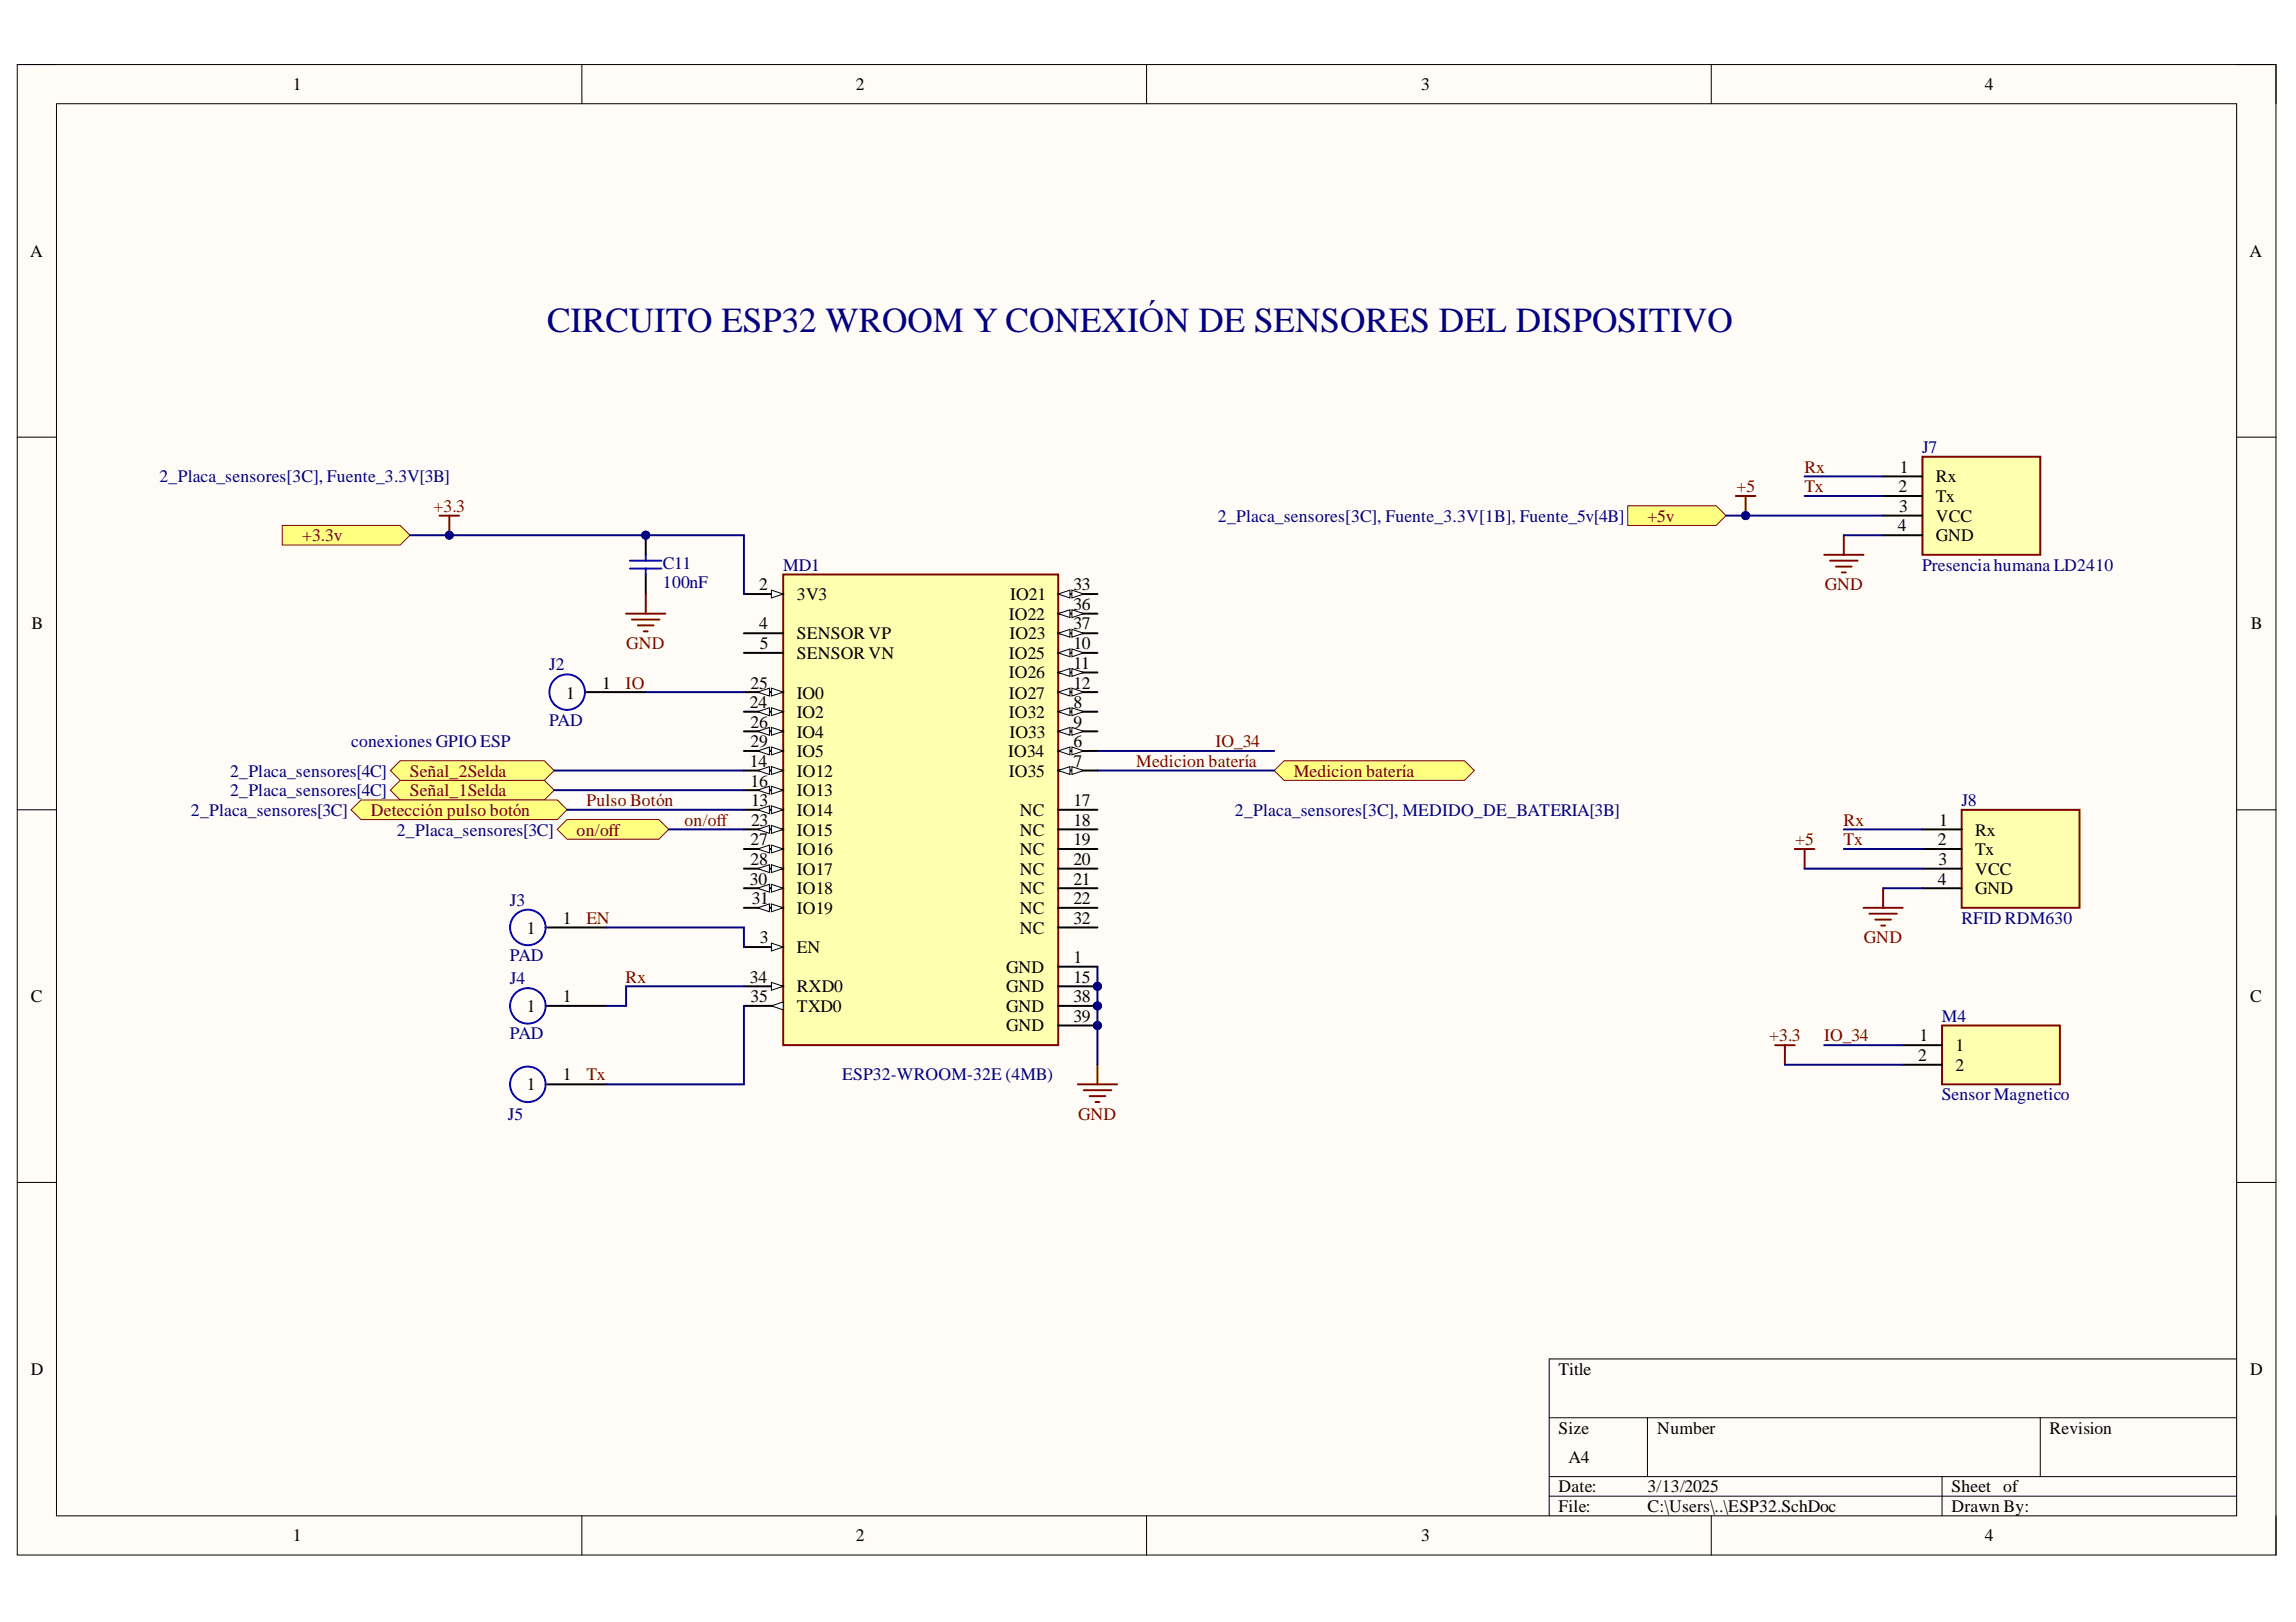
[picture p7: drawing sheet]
<svg xmlns="http://www.w3.org/2000/svg" width="297mm" height="210mm" viewBox="0 0 297 210" stroke-linecap="round" stroke-linejoin="round" font-family="sans-serif">
<defs><g id="words">
<text font-size="4.6" fill="#000080" x="70.8" y="42.9">CIRCUITO ESP32 WROOM Y CONEXIÓN DE SENSORES DEL DISPOSITIVO</text>
<g font-size="2.3">
<text x="37.9" y="11.7">1</text>
<text x="110.7" y="11.7">2</text>
<text x="183.9" y="11.7">3</text>
<text x="256.8" y="11.7">4</text>
<text x="3.9" y="33.3">A</text>
<text x="291" y="33.3">A</text>
<text x="245.6" y="63.7">2</text>
<text x="245.8" y="61.2">1</text>
<text x="250.4" y="62.4">Rx</text>
<text x="250.4" y="65">Tx</text>
<text x="245.5" y="68.8">4</text>
<text x="245.7" y="66.2">3</text>
<text x="250.4" y="70">GND</text>
<text x="250.4" y="67.5">VCC</text>
<text x="98.2" y="76.4">2</text>
<text x="103.1" y="77.6">3V3</text>
<text x="130.7" y="77.6">IO21</text>
<text x="138.9" y="76.4">33</text>
<text x="4.1" y="81.4">B</text>
<text x="98.2" y="81.4">4</text>
<text x="98.3" y="84">5</text>
<text x="103.1" y="82.7">SENSOR VP</text>
<text x="130.5" y="80.2">IO22</text>
<text x="130.6" y="82.7">IO23</text>
<text x="138.9" y="78.9">36</text>
<text x="138.9" y="81.4">37</text>
<text x="138.9" y="84">10</text>
<text x="291.2" y="81.4">B</text>
<text x="77.9" y="89.1">1</text>
<text x="97.1" y="89.1">25</text>
<text x="103.1" y="85.2">SENSOR VN</text>
<text x="130.5" y="85.2">IO25</text>
<text x="130.5" y="87.8">IO26</text>
<text x="138.9" y="86.5">11</text>
<text x="138.9" y="89.1">12</text>
<text x="73.2" y="90.4">1</text>
<text x="97" y="91.7">24</text>
<text x="97.1" y="94.2">26</text>
<text x="103.1" y="90.4">IO0</text>
<text x="103.1" y="92.9">IO2</text>
<text x="103.1" y="95.5">IO4</text>
<text x="130.5" y="90.4">IO27</text>
<text x="130.5" y="92.9">IO32</text>
<text x="130.6" y="95.5">IO33</text>
<text x="138.9" y="91.7">8</text>
<text x="138.9" y="94.2">9</text>
<text x="97" y="99.3">14</text>
<text x="97.1" y="96.7">29</text>
<text x="97.1" y="101.8">16</text>
<text x="103.1" y="98">IO5</text>
<text x="103.1" y="100.5">IO12</text>
<text x="130.4" y="98">IO34</text>
<text x="130.5" y="100.5">IO35</text>
<text x="138.9" y="96.7">6</text>
<text x="138.9" y="99.3">7</text>
<text x="97.2" y="104.3">13</text>
<text x="97.2" y="106.9">23</text>
<text x="103.1" y="103.1">IO13</text>
<text x="103.1" y="105.6">IO14</text>
<text x="131.9" y="105.6">NC</text>
<text x="138.9" y="104.3">17</text>
<text x="138.9" y="106.9">18</text>
<text x="250.9" y="106.9">1</text>
<text x="97.1" y="109.4">27</text>
<text x="97.1" y="111.9">28</text>
<text x="103.1" y="108.1">IO15</text>
<text x="103.1" y="110.7">IO16</text>
<text x="103.1" y="113.2">IO17</text>
<text x="131.9" y="108.1">NC</text>
<text x="131.9" y="110.7">NC</text>
<text x="131.9" y="113.2">NC</text>
<text x="138.9" y="109.4">19</text>
<text x="138.9" y="111.9">20</text>
<text x="250.7" y="109.4">2</text>
<text x="250.8" y="111.9">3</text>
<text x="255.5" y="108.1">Rx</text>
<text x="255.5" y="110.7">Tx</text>
<text x="255.5" y="113.2">VCC</text>
<text x="72.8" y="119.5">1</text>
<text x="97" y="114.5">30</text>
<text x="97.3" y="117">31</text>
<text x="103.1" y="115.7">IO18</text>
<text x="103.1" y="118.3">IO19</text>
<text x="131.9" y="115.7">NC</text>
<text x="131.9" y="118.3">NC</text>
<text x="138.9" y="114.5">21</text>
<text x="138.9" y="117">22</text>
<text x="138.9" y="119.5">32</text>
<text x="250.7" y="114.5">4</text>
<text x="255.5" y="115.7">GND</text>
<text x="68.2" y="120.8">1</text>
<text x="98.3" y="122.1">3</text>
<text x="103.1" y="123.3">EN</text>
<text x="130.2" y="125.9">GND</text>
<text x="131.9" y="120.8">NC</text>
<text x="138.9" y="124.6">1</text>
<text x="4" y="129.7">C</text>
<text x="68.2" y="130.9">1</text>
<text x="72.8" y="129.7">1</text>
<text x="97" y="127.1">34</text>
<text x="97.1" y="129.7">35</text>
<text x="103.1" y="128.4">RXD0</text>
<text x="103.1" y="130.9">TXD0</text>
<text x="130.2" y="128.4">GND</text>
<text x="130.2" y="130.9">GND</text>
<text x="138.9" y="127.1">15</text>
<text x="138.9" y="129.7">38</text>
<text x="291.1" y="129.7">C</text>
<text x="130.2" y="133.5">GND</text>
<text x="138.9" y="132.2">39</text>
<text x="248.2" y="137.3">2</text>
<text x="248.3" y="134.7">1</text>
<text x="253" y="136">1</text>
<text x="68.2" y="141.1">1</text>
<text x="72.8" y="139.8">1</text>
<text x="253" y="138.6">2</text>
<text x="4" y="177.9">D</text>
<text x="201.6" y="177.9">Title</text>
<text x="291.1" y="177.9">D</text>
<text x="201.6" y="185.5">Size</text>
<text x="214.4" y="185.5">Number</text>
<text x="265.2" y="185.5">Revision</text>
<text x="202.9" y="189.3">A4</text>
<text x="201.6" y="193.1">Date:</text>
<text x="201.6" y="195.7">File:</text>
<text x="213.1" y="193.1">3/13/2025</text>
<text x="213.1" y="195.7">C:\Users\..\ESP32.SchDoc</text>
<text x="252.5" y="193.1">Sheet of</text>
<text x="252.5" y="195.7">Drawn By:</text>
<text x="37.9" y="199.5">1</text>
<text x="110.7" y="199.5">2</text>
<text x="183.9" y="199.5">3</text>
<text x="256.8" y="199.5">4</text>
</g>
<g font-size="2.3" fill="#000080">
<text x="248.7" y="58.6">J7</text>
<text x="20.6" y="62.4">2_Placa_sensores[3C], Fuente_3.3V[3B]</text>
<text x="157.6" y="67.5">2_Placa_sensores[3C], Fuente_3.3V[1B], Fuente_5v[4B]</text>
<text x="85.8" y="76.1">100nF</text>
<text x="85.8" y="73.6">C11</text>
<text x="101.3" y="73.8">MD1</text>
<text x="248.7" y="73.8">Presencia humana LD2410</text>
<text x="71" y="86.8">J2</text>
<text x="71" y="93.9">PAD</text>
<text x="29.8" y="100.5">2_Placa_sensores[4C]</text>
<text x="45.4" y="96.7">conexiones GPIO ESP</text>
<text x="24.7" y="105.6">2_Placa_sensores[3C]</text>
<text x="29.8" y="103.1">2_Placa_sensores[4C]</text>
<text x="159.8" y="105.6">2_Placa_sensores[3C], MEDIDO_DE_BATERIA[3B]</text>
<text x="253.7" y="104.3">J8</text>
<text x="51.3" y="108.1">2_Placa_sensores[3C]</text>
<text x="66" y="117.3">J3</text>
<text x="253.7" y="119.5">RFID RDM630</text>
<text x="66" y="124.4">PAD</text>
<text x="66" y="127.4">J4</text>
<text x="66" y="134.5">PAD</text>
<text x="251.2" y="132.2">M4</text>
<text x="108.9" y="139.8">ESP32-WROOM-32E (4MB)</text>
<text x="251.2" y="142.4">Sensor Magnetico</text>
<text x="65.7" y="144.9">J5</text>
</g>
<g font-size="2.3" fill="#800000">
<text x="224.6" y="63.7">+5</text>
<text x="233.4" y="61.2">Rx</text>
<text x="233.4" y="63.7">Tx</text>
<text x="39.1" y="70">+3.3v</text>
<text x="56.1" y="66.2">+3.3</text>
<text x="213.1" y="67.5">+5v</text>
<text x="236.1" y="76.4">GND</text>
<text x="81" y="84">GND</text>
<text x="80.9" y="89.1">IO</text>
<text x="53" y="100.5">Señal_2Selda</text>
<text x="147" y="99.3">Medicion batería</text>
<text x="157.2" y="96.7">IO_34</text>
<text x="167.4" y="100.5">Medicion batería</text>
<text x="48" y="105.6">Detección pulso botón</text>
<text x="53" y="103.1">Señal_1Selda</text>
<text x="75.9" y="104.3">Pulso Botón</text>
<text x="88.6" y="106.9">on/off</text>
<text x="238.5" y="106.9">Rx</text>
<text x="74.6" y="108.1">on/off</text>
<text x="232.3" y="109.4">+5</text>
<text x="238.5" y="109.4">Tx</text>
<text x="75.9" y="119.5">EN</text>
<text x="241.1" y="122.1">GND</text>
<text x="80.9" y="127.1">Rx</text>
<text x="228.9" y="134.7">+3.3</text>
<text x="236" y="134.7">IO_34</text>
<text x="75.9" y="139.8">Tx</text>
<text x="139.5" y="144.9">GND</text>
</g>
</g></defs>
<path d="M2.2 8.4h292.2v192.8h-292.2z" fill-rule="evenodd" fill="#fffcf8"/>
<path d="M2.2 8.4h292.2v192.8h-292.2z" fill="none" stroke="#000" stroke-width=".13"/>
<path d="M7.3 13.4h282.1v182.8h-282.1z" fill-rule="evenodd" fill="#fffcf8"/>
<g fill="none" stroke="#000" stroke-width=".13">
<path d="M2.2 8.3h5.1M7.3 13.4h282.1v182.8h-282.1zM75.3 8.3v5.1M148.3 8.3v5.1M221.4 8.4v5M289.4 8.4h5v5M2.2 56.6h5.1M289.4 56.6h5M2.2 104.8h5.1M289.4 104.8h5M2.2 153h5.1M289.4 153h5"/>
<path d="M289.4 175.9h-89v20.3M75.3 196.2v5M148.3 196.2v5M200.4 183.5h89M200.4 191.1h89M200.4 193.6h89M213.1 183.5v7.6M221.4 196.2v5M251.2 191.1v5.1M264 183.5v7.6M294.4 196.2v5"/>
</g>
<circle cx="142" cy="127.6" r=".51" fill="#000080"/>
<circle cx="142" cy="127.6" r=".51" fill="none" stroke="#000080" stroke-width=".13"/>
<circle cx="142" cy="130.2" r=".51" fill="#000080"/>
<circle cx="142" cy="130.2" r=".51" fill="none" stroke="#000080" stroke-width=".13"/>
<circle cx="142" cy="132.7" r=".51" fill="#000080"/>
<circle cx="142" cy="132.7" r=".51" fill="none" stroke="#000080" stroke-width=".13"/>
<path d="M101.3 74.3h35.6v61h-35.6z" fill-rule="evenodd" fill="#ffffb0"/>
<path d="M101.3 74.3h35.6v61h-35.6z" fill="none" stroke="#800000" stroke-width=".25"/>
<path d="M96.2 76.9h5.1" fill="none" stroke="#000" stroke-width=".25"/>
<path d="M99.8 76.4l1.5 .5-1.5 .5z" fill="#f8fcff"/>
<path d="M99.8 76.4l1.5 .5-1.5 .5z" fill="none" stroke="#000" stroke-width=".13"/>
<path d="M96.2 84.5h5.1M96.2 82h5.1M96.2 89.6h5.1" fill="none" stroke="#000" stroke-width=".25"/>
<path d="M99.8 89.1l1.5 .5-1.5 .5z" fill="#f8fcff"/>
<path d="M99.8 89.1l1.5 .5-1.5 .5z" fill="none" stroke="#000" stroke-width=".13"/>
<path d="M98 89.6l1.5-.5v1z" fill="#f8fcff"/>
<path d="M98 89.6l1.5-.5v1z" fill="none" stroke="#000" stroke-width=".13"/>
<path d="M96.2 92.1h5.1" fill="none" stroke="#000" stroke-width=".25"/>
<path d="M99.8 91.6l1.5 .5-1.5 .5z" fill="#f8fcff"/>
<path d="M99.8 91.6l1.5 .5-1.5 .5z" fill="none" stroke="#000" stroke-width=".13"/>
<path d="M98 92.1l1.5-.5v1z" fill="#f8fcff"/>
<path d="M98 92.1l1.5-.5v1z" fill="none" stroke="#000" stroke-width=".13"/>
<path d="M96.2 94.6h5.1" fill="none" stroke="#000" stroke-width=".25"/>
<path d="M99.8 94.1l1.5 .5-1.5 .5z" fill="#f8fcff"/>
<path d="M99.8 94.1l1.5 .5-1.5 .5z" fill="none" stroke="#000" stroke-width=".13"/>
<path d="M98 94.6l1.5-.5v1z" fill="#f8fcff"/>
<path d="M98 94.6l1.5-.5v1z" fill="none" stroke="#000" stroke-width=".13"/>
<path d="M96.2 97.2h5.1" fill="none" stroke="#000" stroke-width=".25"/>
<path d="M99.8 96.7l1.5 .5-1.5 .5z" fill="#f8fcff"/>
<path d="M99.8 96.7l1.5 .5-1.5 .5z" fill="none" stroke="#000" stroke-width=".13"/>
<path d="M98 97.2l1.5-.5v1z" fill="#f8fcff"/>
<path d="M98 97.2l1.5-.5v1z" fill="none" stroke="#000" stroke-width=".13"/>
<path d="M96.2 99.7h5.1" fill="none" stroke="#000" stroke-width=".25"/>
<path d="M99.8 99.2l1.5 .5-1.5 .5z" fill="#f8fcff"/>
<path d="M99.8 99.2l1.5 .5-1.5 .5z" fill="none" stroke="#000" stroke-width=".13"/>
<path d="M98 99.7l1.5-.5v1z" fill="#f8fcff"/>
<path d="M98 99.7l1.5-.5v1z" fill="none" stroke="#000" stroke-width=".13"/>
<path d="M96.2 102.3h5.1" fill="none" stroke="#000" stroke-width=".25"/>
<path d="M99.8 101.7l1.5 .6-1.5 .5z" fill="#f8fcff"/>
<path d="M99.8 101.7l1.5 .6-1.5 .5z" fill="none" stroke="#000" stroke-width=".13"/>
<path d="M98 102.3l1.5-.6v1.1z" fill="#f8fcff"/>
<path d="M98 102.3l1.5-.6v1.1z" fill="none" stroke="#000" stroke-width=".13"/>
<path d="M96.2 104.8h5.1" fill="none" stroke="#000" stroke-width=".25"/>
<path d="M99.8 104.3l1.5 .5-1.5 .5z" fill="#f8fcff"/>
<path d="M99.8 104.3l1.5 .5-1.5 .5z" fill="none" stroke="#000" stroke-width=".13"/>
<path d="M98 104.8l1.5-.5v1z" fill="#f8fcff"/>
<path d="M98 104.8l1.5-.5v1z" fill="none" stroke="#000" stroke-width=".13"/>
<path d="M96.2 107.3h5.1" fill="none" stroke="#000" stroke-width=".25"/>
<path d="M99.8 106.8l1.5 .5-1.5 .5z" fill="#f8fcff"/>
<path d="M99.8 106.8l1.5 .5-1.5 .5z" fill="none" stroke="#000" stroke-width=".13"/>
<path d="M98 107.3l1.5-.5v1z" fill="#f8fcff"/>
<path d="M98 107.3l1.5-.5v1z" fill="none" stroke="#000" stroke-width=".13"/>
<path d="M96.2 109.9h5.1" fill="none" stroke="#000" stroke-width=".25"/>
<path d="M99.8 109.4l1.5 .5-1.5 .5z" fill="#f8fcff"/>
<path d="M99.8 109.4l1.5 .5-1.5 .5z" fill="none" stroke="#000" stroke-width=".13"/>
<path d="M98 109.9l1.5-.5v1z" fill="#f8fcff"/>
<path d="M98 109.9l1.5-.5v1z" fill="none" stroke="#000" stroke-width=".13"/>
<path d="M96.2 112.4h5.1" fill="none" stroke="#000" stroke-width=".25"/>
<path d="M99.8 111.9l1.5 .5-1.5 .5z" fill="#f8fcff"/>
<path d="M99.8 111.9l1.5 .5-1.5 .5z" fill="none" stroke="#000" stroke-width=".13"/>
<path d="M98 112.4l1.5-.5v1z" fill="#f8fcff"/>
<path d="M98 112.4l1.5-.5v1z" fill="none" stroke="#000" stroke-width=".13"/>
<path d="M96.2 114.9h5.1" fill="none" stroke="#000" stroke-width=".25"/>
<path d="M99.8 114.4l1.5 .5-1.5 .6z" fill="#f8fcff"/>
<path d="M99.8 114.4l1.5 .5-1.5 .6z" fill="none" stroke="#000" stroke-width=".13"/>
<path d="M98 114.9l1.5-.5v1.1z" fill="#f8fcff"/>
<path d="M98 114.9l1.5-.5v1.1z" fill="none" stroke="#000" stroke-width=".13"/>
<path d="M96.2 117.5h5.1" fill="none" stroke="#000" stroke-width=".25"/>
<path d="M99.8 117l1.5 .5-1.5 .5z" fill="#f8fcff"/>
<path d="M99.8 117l1.5 .5-1.5 .5z" fill="none" stroke="#000" stroke-width=".13"/>
<path d="M98 117.5l1.5-.5v1z" fill="#f8fcff"/>
<path d="M98 117.5l1.5-.5v1z" fill="none" stroke="#000" stroke-width=".13"/>
<path d="M136.9 76.9h5.1" fill="none" stroke="#000" stroke-width=".25"/>
<path d="M136.9 76.9l1.5-.5v1z" fill="#f8fcff"/>
<path d="M136.9 76.9l1.5-.5v1z" fill="none" stroke="#000" stroke-width=".13"/>
<path d="M138.7 76.4l1.5 .5-1.5 .5z" fill="#f8fcff"/>
<path d="M138.7 76.4l1.5 .5-1.5 .5z" fill="none" stroke="#000" stroke-width=".13"/>
<path d="M136.9 79.4h5.1" fill="none" stroke="#000" stroke-width=".25"/>
<path d="M136.9 79.4l1.5-.5v1z" fill="#f8fcff"/>
<path d="M136.9 79.4l1.5-.5v1z" fill="none" stroke="#000" stroke-width=".13"/>
<path d="M138.7 78.9l1.5 .5-1.5 .5z" fill="#f8fcff"/>
<path d="M138.7 78.9l1.5 .5-1.5 .5z" fill="none" stroke="#000" stroke-width=".13"/>
<path d="M136.9 82h5.1" fill="none" stroke="#000" stroke-width=".25"/>
<path d="M136.9 82l1.5-.6v1.1z" fill="#f8fcff"/>
<path d="M136.9 82l1.5-.6v1.1z" fill="none" stroke="#000" stroke-width=".13"/>
<path d="M138.7 81.4l1.5 .6-1.5 .5z" fill="#f8fcff"/>
<path d="M138.7 81.4l1.5 .6-1.5 .5z" fill="none" stroke="#000" stroke-width=".13"/>
<path d="M136.9 84.5h5.1" fill="none" stroke="#000" stroke-width=".25"/>
<path d="M136.9 84.5l1.5-.5v1z" fill="#f8fcff"/>
<path d="M136.9 84.5l1.5-.5v1z" fill="none" stroke="#000" stroke-width=".13"/>
<path d="M138.7 84l1.5 .5-1.5 .5z" fill="#f8fcff"/>
<path d="M138.7 84l1.5 .5-1.5 .5z" fill="none" stroke="#000" stroke-width=".13"/>
<path d="M136.9 87h5.1" fill="none" stroke="#000" stroke-width=".25"/>
<path d="M136.9 87l1.5-.5v1z" fill="#f8fcff"/>
<path d="M136.9 87l1.5-.5v1z" fill="none" stroke="#000" stroke-width=".13"/>
<path d="M138.7 86.5l1.5 .5-1.5 .5z" fill="#f8fcff"/>
<path d="M138.7 86.5l1.5 .5-1.5 .5z" fill="none" stroke="#000" stroke-width=".13"/>
<path d="M136.9 89.6h5.1" fill="none" stroke="#000" stroke-width=".25"/>
<path d="M136.9 89.6l1.5-.5v1z" fill="#f8fcff"/>
<path d="M136.9 89.6l1.5-.5v1z" fill="none" stroke="#000" stroke-width=".13"/>
<path d="M138.7 89.1l1.5 .5-1.5 .5z" fill="#f8fcff"/>
<path d="M138.7 89.1l1.5 .5-1.5 .5z" fill="none" stroke="#000" stroke-width=".13"/>
<path d="M136.9 92.1h5.1" fill="none" stroke="#000" stroke-width=".25"/>
<path d="M136.9 92.1l1.5-.5v1z" fill="#f8fcff"/>
<path d="M136.9 92.1l1.5-.5v1z" fill="none" stroke="#000" stroke-width=".13"/>
<path d="M138.7 91.6l1.5 .5-1.5 .5z" fill="#f8fcff"/>
<path d="M138.7 91.6l1.5 .5-1.5 .5z" fill="none" stroke="#000" stroke-width=".13"/>
<path d="M136.9 94.6h5.1" fill="none" stroke="#000" stroke-width=".25"/>
<path d="M136.9 94.6l1.5-.5v1z" fill="#f8fcff"/>
<path d="M136.9 94.6l1.5-.5v1z" fill="none" stroke="#000" stroke-width=".13"/>
<path d="M138.7 94.1l1.5 .5-1.5 .5z" fill="#f8fcff"/>
<path d="M138.7 94.1l1.5 .5-1.5 .5z" fill="none" stroke="#000" stroke-width=".13"/>
<path d="M136.9 97.2h5.1" fill="none" stroke="#000" stroke-width=".25"/>
<path d="M136.9 97.2l1.5-.5v1z" fill="#f8fcff"/>
<path d="M136.9 97.2l1.5-.5v1z" fill="none" stroke="#000" stroke-width=".13"/>
<path d="M138.7 96.7l1.5 .5-1.5 .5z" fill="#f8fcff"/>
<path d="M138.7 96.7l1.5 .5-1.5 .5z" fill="none" stroke="#000" stroke-width=".13"/>
<path d="M136.9 99.7h5.1" fill="none" stroke="#000" stroke-width=".25"/>
<path d="M136.9 99.7l1.5-.5v1z" fill="#f8fcff"/>
<path d="M136.9 99.7l1.5-.5v1z" fill="none" stroke="#000" stroke-width=".13"/>
<path d="M138.7 99.2l1.5 .5-1.5 .5z" fill="#f8fcff"/>
<path d="M138.7 99.2l1.5 .5-1.5 .5z" fill="none" stroke="#000" stroke-width=".13"/>
<path d="M96.2 122.6h5.1" fill="none" stroke="#000" stroke-width=".25"/>
<path d="M99.8 122.1l1.5 .5-1.5 .5z" fill="#f8fcff"/>
<path d="M99.8 122.1l1.5 .5-1.5 .5z" fill="none" stroke="#000" stroke-width=".13"/>
<path d="M96.2 127.6h5.1" fill="none" stroke="#000" stroke-width=".25"/>
<path d="M99.8 127.1l1.5 .5-1.5 .5z" fill="#f8fcff"/>
<path d="M99.8 127.1l1.5 .5-1.5 .5z" fill="none" stroke="#000" stroke-width=".13"/>
<path d="M96.2 130.2h5.1" fill="none" stroke="#000" stroke-width=".25"/>
<path d="M99.8 130.2l1.5-.5v1z" fill="#f8fcff"/>
<path d="M99.8 130.2l1.5-.5v1z" fill="none" stroke="#000" stroke-width=".13"/>
<path d="M136.9 104.8h5.1M136.9 107.3h5.1M136.9 109.9h5.1M136.9 112.4h5.1M136.9 114.9h5.1M136.9 117.5h5.1M136.9 120h5.1M136.9 125.1h5.1M136.9 127.6h5.1" fill="none" stroke="#000" stroke-width=".25"/>
<circle cx="142" cy="127.6" r=".51" fill="#000080"/>
<circle cx="142" cy="127.6" r=".51" fill="none" stroke="#000080" stroke-width=".13"/>
<path d="M136.9 130.2h5.1" fill="none" stroke="#000" stroke-width=".25"/>
<circle cx="142" cy="130.2" r=".51" fill="#000080"/>
<circle cx="142" cy="130.2" r=".51" fill="none" stroke="#000080" stroke-width=".13"/>
<path d="M136.9 132.7h5.1" fill="none" stroke="#000" stroke-width=".25"/>
<circle cx="142" cy="132.7" r=".51" fill="#000080"/>
<circle cx="142" cy="132.7" r=".51" fill="none" stroke="#000080" stroke-width=".13"/>
<g fill="none" stroke="#00f" stroke-width=".25">
<circle cx="68.3" cy="130.2" r="2.3"/>
<circle cx="68.3" cy="120" r="2.3"/>
</g>
<path d="M70.8 130.2h7.7M70.8 120h7.7" fill="none" stroke="#000" stroke-width=".25"/>
<circle cx="83.5" cy="69.3" r=".51" fill="#000080"/>
<circle cx="83.5" cy="69.3" r=".51" fill="none" stroke="#000080" stroke-width=".13"/>
<path d="M83.5 69.3v2.5M83.5 74.3v2.6" fill="none" stroke="#000" stroke-width=".25"/>
<circle cx="83.5" cy="69.3" r=".51" fill="#000080"/>
<circle cx="83.5" cy="69.3" r=".51" fill="none" stroke="#000080" stroke-width=".13"/>
<path d="M81.5 72.6h4.1M81.5 73.6h4.1M83.5 71.8v.8M83.5 73.6v.7" fill="none" stroke="#00f" stroke-width=".25"/>
<path d="M81 79.4h5.1M83.5 76.9v2.5M81.8 80.2h3.5M82.5 80.9h2.1M83.3 81.7h.5M142 137.8v2.5M139.4 140.3h5.1M140.2 141.1h3.6M141 141.9h2M141.7 142.6h.5" fill="none" stroke="#800000" stroke-width=".25"/>
<path d="M164.8 99.7l1.3-1.2h23.4l1.2 1.2-1.2 1.3h-23.4z" fill-rule="evenodd" fill="#ffff80"/>
<path d="M164.8 99.7l1.3-1.2h23.4l1.2 1.2-1.2 1.3h-23.4z" fill="none" stroke="#800000" stroke-width=".13"/>
<path d="M50.5 102.3l1.3-1.3h18.6l1.3 1.3-1.3 1.2h-18.6z" fill-rule="evenodd" fill="#ffff80"/>
<path d="M50.5 102.3l1.3-1.3h18.6l1.3 1.3-1.3 1.2h-18.6z" fill="none" stroke="#800000" stroke-width=".13"/>
<path d="M45.4 104.8l1.3-1.3h25.4l1.3 1.3-1.3 1.3h-25.4z" fill-rule="evenodd" fill="#ffff80"/>
<path d="M45.4 104.8l1.3-1.3h25.4l1.3 1.3-1.3 1.3h-25.4z" fill="none" stroke="#800000" stroke-width=".13"/>
<path d="M72.1 107.3l1.3-1.2h11.8l1.3 1.2-1.3 1.3h-11.8z" fill-rule="evenodd" fill="#ffff80"/>
<path d="M72.1 107.3l1.3-1.2h11.8l1.3 1.2-1.3 1.3h-11.8z" fill="none" stroke="#800000" stroke-width=".13"/>
<path d="M36.5 68h15.3l1.2 1.3-1.2 1.2h-15.3z" fill-rule="evenodd" fill="#ffff80"/>
<path d="M36.5 68h15.3l1.2 1.3-1.2 1.2h-15.3z" fill="none" stroke="#800000" stroke-width=".13"/>
<g fill="none" stroke="#00f" stroke-width=".25">
<path d="M75.7 89.6a2.3 2.3 0 0 0-3.3-2.1 2.3 2.3 0 0 0-.5 3.8 2.3 2.3 0 0 0 3.7-1.1l.1-.6"/>
<circle cx="68.3" cy="140.3" r="2.3"/>
</g>
<path d="M75.9 89.6h7.6M70.8 140.3h7.7" fill="none" stroke="#000" stroke-width=".25"/>
<path d="M50.5 99.7l1.3-1.3h18.6l1.3 1.3-1.3 1.3h-18.6z" fill-rule="evenodd" fill="#ffff80"/>
<path d="M50.5 99.7l1.3-1.3h18.6l1.3 1.3-1.3 1.3h-18.6z" fill="none" stroke="#800000" stroke-width=".13"/>
<path d="M56.9 66.7h2.5M58.1 66.7v2.6" fill="none" stroke="#800000" stroke-width=".25"/>
<circle cx="58.1" cy="69.3" r=".51" fill="#000080"/>
<circle cx="58.1" cy="69.3" r=".51" fill="none" stroke="#000080" stroke-width=".13"/>
<path d="M248.7 59.1h15.3v12.7h-15.3z" fill-rule="evenodd" fill="#ffffb0"/>
<path d="M248.7 59.1h15.3v12.7h-15.3zM236 71.8h5.1M236.8 72.6h3.5M237.5 73.3h2.1M238.3 74.1h.5M238.5 69.3v2.5" fill="none" stroke="#800000" stroke-width=".25"/>
<path d="M243.6 61.7h5.1M243.6 64.2h5.1M243.6 69.3h5.1M243.6 66.7h5.1" fill="none" stroke="#000" stroke-width=".25"/>
<path d="M210.6 65.5h11.4l1.3 1.2-1.3 1.3h-11.4z" fill-rule="evenodd" fill="#ffff80"/>
<path d="M210.6 65.5h11.4l1.3 1.2-1.3 1.3h-11.4z" fill="none" stroke="#800000" stroke-width=".13"/>
<path d="M224.6 64.2h2.5M225.8 64.2v2.5" fill="none" stroke="#800000" stroke-width=".25"/>
<circle cx="225.8" cy="66.7" r=".51" fill="#000080"/>
<circle cx="225.8" cy="66.7" r=".51" fill="none" stroke="#000080" stroke-width=".13"/>
<path d="M253.8 104.8h15.2v12.7h-15.2z" fill-rule="evenodd" fill="#ffffb0"/>
<path d="M241.1 117.5h5.1M241.8 118.2h3.6M242.6 119h2M243.4 119.8h.5M243.6 114.9v2.6M253.8 104.8h15.2v12.7h-15.2z" fill="none" stroke="#800000" stroke-width=".25"/>
<path d="M248.7 107.3h5.1M248.7 109.9h5.1M248.7 114.9h5.1M248.7 112.4h5.1" fill="none" stroke="#000" stroke-width=".25"/>
<path d="M251.2 132.7h15.3v7.6h-15.3z" fill-rule="evenodd" fill="#ffffb0"/>
<path d="M232.2 109.9h2.5M233.5 109.9v2.5M229.6 135.3h2.6M230.9 135.3v2.5M251.2 132.7h15.3v7.6h-15.3z" fill="none" stroke="#800000" stroke-width=".25"/>
<path d="M246.2 135.3h5M246.2 137.8h5" fill="none" stroke="#000" stroke-width=".25"/>
<path d="M83.5 89.6h12.7M78.5 120h17.7v2.6M96.2 130.2v10.1h-17.7M142 125.1v12.7" fill="none" stroke="#000080" stroke-width=".25"/>
<circle cx="142" cy="127.6" r=".51" fill="#000080"/>
<circle cx="142" cy="127.6" r=".51" fill="none" stroke="#000080" stroke-width=".13"/>
<circle cx="142" cy="130.2" r=".51" fill="#000080"/>
<circle cx="142" cy="130.2" r=".51" fill="none" stroke="#000080" stroke-width=".13"/>
<circle cx="142" cy="132.7" r=".51" fill="#000080"/>
<circle cx="142" cy="132.7" r=".51" fill="none" stroke="#000080" stroke-width=".13"/>
<path d="M53 69.3h43.2v7.6M71.7 102.3h24.5M73.4 104.8h22.8" fill="none" stroke="#000080" stroke-width=".25"/>
<circle cx="58.1" cy="69.3" r=".51" fill="#000080"/>
<circle cx="58.1" cy="69.3" r=".51" fill="none" stroke="#000080" stroke-width=".13"/>
<circle cx="83.5" cy="69.3" r=".51" fill="#000080"/>
<circle cx="83.5" cy="69.3" r=".51" fill="none" stroke="#000080" stroke-width=".13"/>
<path d="M223.3 66.7h20.3M233.5 61.7h10.1M233.5 64.2h10.1M238.5 69.3h5.1M71.7 99.7h24.5M142 99.7h22.8M86.5 107.3h9.7M96.2 127.6h-15.2v2.6h-2.5" fill="none" stroke="#000080" stroke-width=".25"/>
<circle cx="225.8" cy="66.7" r=".51" fill="#000080"/>
<circle cx="225.8" cy="66.7" r=".51" fill="none" stroke="#000080" stroke-width=".13"/>
<path d="M142 97.2h22.8M233.5 112.4h15.2M238.5 107.3h10.2M238.5 109.9h10.2M243.6 114.9h5.1M230.9 137.8h15.3M236 135.3h10.2" fill="none" stroke="#000080" stroke-width=".25"/>
<use href="#words"/>
</svg>
